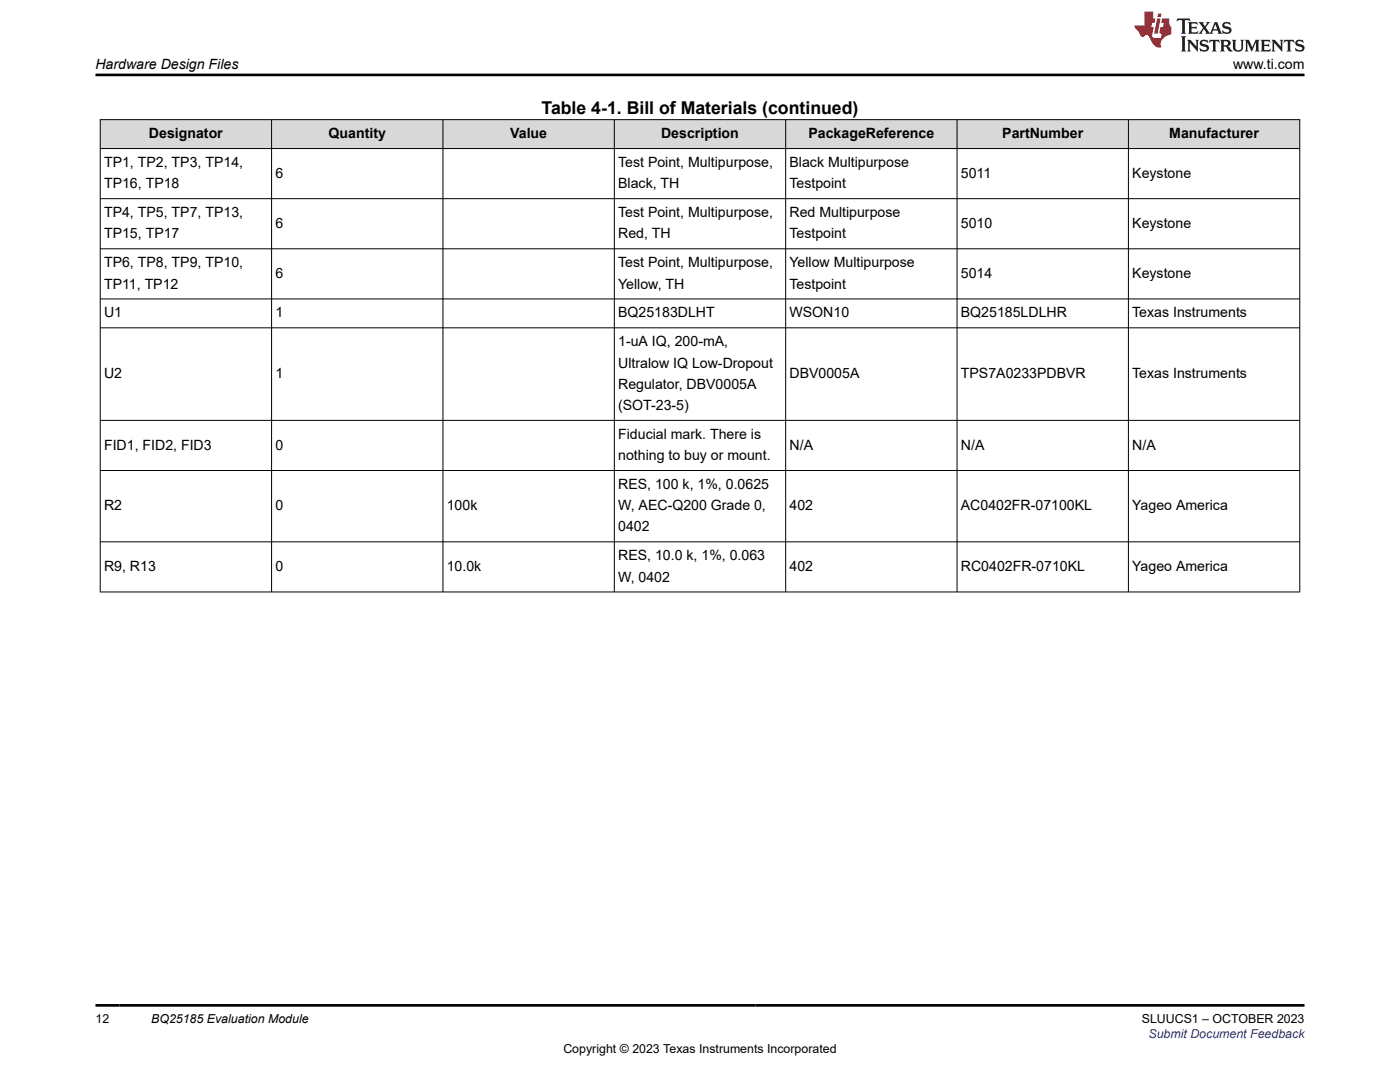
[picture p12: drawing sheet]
<svg xmlns="http://www.w3.org/2000/svg" width="279mm" height="216mm" viewBox="0 0 279 216" stroke-linecap="round" stroke-linejoin="round" font-family="sans-serif">
<defs><g id="words">
<text font-size="3.5" x="108.1" y="22.7">Table 4-1. Bill of Materials (continued)</text>
<g font-size="2.8">
<text x="19" y="13.8">Hardware Design Files</text>
<text x="246.1" y="13.8">www.ti.com</text>
<text x="29.7" y="27.6">Designator</text>
<text x="65.6" y="27.6">Quantity</text>
<text x="101.8" y="27.6">Value</text>
<text x="131.9" y="27.6">Description</text>
<text x="161.3" y="27.6">PackageReference</text>
<text x="200" y="27.6">PartNumber</text>
<text x="233.4" y="27.6">Manufacturer</text>
<text x="20.8" y="33.3">TP1, TP2, TP3, TP14,</text>
<text x="55" y="35.5">6</text>
<text x="123.4" y="33.3">Test Point, Multipurpose,</text>
<text x="157.6" y="33.3">Black Multipurpose</text>
<text x="191.8" y="35.5">5011</text>
<text x="226" y="35.5">Keystone</text>
<text x="20.8" y="37.6">TP16, TP18</text>
<text x="123.4" y="37.6">Black, TH</text>
<text x="157.6" y="37.6">Testpoint</text>
<text x="20.8" y="43.3">TP4, TP5, TP7, TP13,</text>
<text x="20.8" y="47.6">TP15, TP17</text>
<text x="55" y="45.5">6</text>
<text x="123.4" y="43.3">Test Point, Multipurpose,</text>
<text x="123.4" y="47.6">Red, TH</text>
<text x="157.6" y="43.3">Red Multipurpose</text>
<text x="157.6" y="47.6">Testpoint</text>
<text x="191.8" y="45.5">5010</text>
<text x="226" y="45.5">Keystone</text>
<text x="20.8" y="53.3">TP6, TP8, TP9, TP10,</text>
<text x="123.4" y="53.3">Test Point, Multipurpose,</text>
<text x="157.6" y="53.3">Yellow Multipurpose</text>
<text x="20.8" y="57.6">TP11, TP12</text>
<text x="55" y="55.5">6</text>
<text x="123.4" y="57.6">Yellow, TH</text>
<text x="157.6" y="57.6">Testpoint</text>
<text x="191.8" y="55.5">5014</text>
<text x="226" y="55.5">Keystone</text>
<text x="20.8" y="63.3">U1</text>
<text x="55" y="63.3">1</text>
<text x="123.4" y="63.3">BQ25183DLHT</text>
<text x="157.6" y="63.3">WSON10</text>
<text x="191.8" y="63.3">BQ25185LDLHR</text>
<text x="226" y="63.3">Texas Instruments</text>
<text x="123.4" y="69.1">1-uA IQ, 200-mA,</text>
<text x="20.8" y="75.5">U2</text>
<text x="55" y="75.5">1</text>
<text x="123.4" y="73.3">Ultralow IQ Low-Dropout</text>
<text x="123.4" y="77.6">Regulator, DBV0005A</text>
<text x="157.6" y="75.5">DBV0005A</text>
<text x="191.8" y="75.5">TPS7A0233PDBVR</text>
<text x="226" y="75.5">Texas Instruments</text>
<text x="123.4" y="81.8">(SOT-23-5)</text>
<text x="20.8" y="89.7">FID1, FID2, FID3</text>
<text x="55" y="89.7">0</text>
<text x="123.4" y="87.6">Fiducial mark. There is</text>
<text x="157.6" y="89.7">N/A</text>
<text x="191.8" y="89.7">N/A</text>
<text x="226" y="89.7">N/A</text>
<text x="123.4" y="91.8">nothing to buy or mount.</text>
<text x="20.8" y="101.8">R2</text>
<text x="55" y="101.8">0</text>
<text x="89.2" y="101.8">100k</text>
<text x="123.4" y="97.6">RES, 100 k, 1%, 0.0625</text>
<text x="123.4" y="101.8">W, AEC-Q200 Grade 0,</text>
<text x="157.6" y="101.8">402</text>
<text x="191.8" y="101.8">AC0402FR-07100KL</text>
<text x="226" y="101.8">Yageo America</text>
<text x="123.4" y="106">0402</text>
<text x="20.8" y="113.9">R9, R13</text>
<text x="55" y="113.9">0</text>
<text x="89.2" y="113.9">10.0k</text>
<text x="123.4" y="111.8">RES, 10.0 k, 1%, 0.063</text>
<text x="157.6" y="113.9">402</text>
<text x="191.8" y="113.9">RC0402FR-0710KL</text>
<text x="226" y="113.9">Yageo America</text>
<text x="123.4" y="116">W, 0402</text>
</g>
<g font-size="2.5">
<text x="19" y="204.1">12</text>
<text x="30.2" y="204.1">BQ25185 Evaluation Module</text>
<text x="227.9" y="204.1">SLUUCS1 – OCTOBER 2023</text>
<text x="112.4" y="210">Copyright © 2023 Texas Instruments Incorporated</text>
</g>
<text font-size="2.5" fill="#00f" x="229.2" y="207.1">Submit Document Feedback</text>
</g></defs>
<g fill="#d8d8d8">
<path d="M20 23.9h239.4v5.7h-239.4z" fill-rule="evenodd"/>
<path d="M20.1 23.9h34v5.7h-34z" fill-rule="evenodd"/>
<path d="M54.3 23.9h34v5.7h-34z" fill-rule="evenodd"/>
<path d="M88.5 23.9h34v5.7h-34z" fill-rule="evenodd"/>
<path d="M122.7 23.9h34v5.7h-34z" fill-rule="evenodd"/>
<path d="M156.9 23.9h34v5.7h-34z" fill-rule="evenodd"/>
<path d="M191.1 23.9h34v5.7h-34z" fill-rule="evenodd"/>
<path d="M225.3 23.9h34v5.7h-34z" fill-rule="evenodd"/>
</g>
<g fill="none" stroke="#000" stroke-width=".2">
<path d="M19.9 23.9h239.6M19.9 29.6h239.6M19.9 39.6h239.6M20 23.8v94.4M54.2 23.8v94.4M88.4 23.8v94.4M122.6 23.8v94.4M156.8 23.8v94.4M191 23.8v94.4M225.2 23.8v94.4M259.4 23.8v94.4M19.9 49.6h239.6"/>
<path d="M19.9 59.6h239.6M19.9 65.4h239.6M19.9 83.9h239.6M19.9 93.9h239.6M19.9 108.1h239.6M19.9 118.1h239.6"/>
</g>
<path d="M235 3.7l-.2 .6 .5-.3h.6v.2v2.2l-.2 .3h1l-.2-.3v-2.2v-.2h.5l.5 .3-.1-.6zM237.1 4.4l.2 .4v1.6l-.2 .3h1.9l.1-.6a1.08 1.08 0 0 1-1.3 .2v-.6h.6l.4 .1v-.6l-.4 .2h-.6v-.6l.2-.1a1 1 0 0 1 1 .3l-.1-.6zM239.2 4.4l.9 1.2-1 1.1h.9l-.2-.2 .5-.7 .4 .7-.2 .2h1.6l-.2-.2 .2-.4h.9l.1 .4-.1 .2h.9l-.2-.3-.8-2h-.5l-.9 2.2-.9-1.1 .9-1.1h-.8l.2 .2-.4 .7-.4-.7 .2-.2zM242.5 4.8l.4 1h-.7zM244.2 4.6a.65 .65 0 0 0-.2 .7 .65 .65 0 0 0 .6 .4l.6 .2 .1 .2a.79 .79 0 0 1-.7 .4 .79 .79 0 0 1-.7-.5l.1 .7 .2-.1a.93 .93 0 0 0 1.1 .1 .93 .93 0 0 0 .4-.9 1.46 1.46 0 0 0-1.2-.6l-.1-.4a1.09 1.09 0 0 1 1.2 .2l-.2-.6-.1 .1-.5-.1zM235.7 7.2l.2 .4v2.3l-.2 .4h1l-.2-.4v-2.3l.2-.4zM236.9 7.9l.2 .4v1.6l-.2 .4h.8l-.3-.4 .1-1.4 1.6 1.8v-2l.2-.4h-.7l.1 .3 .1 1.1-1.2-1.4zM239.7 8.1a.65 .65 0 0 0-.2 .7 .65 .65 0 0 0 .6 .4l.6 .2 .1 .3a.79 .79 0 0 1-.7 .3 .79 .79 0 0 1-.7-.5l.1 .8 .2-.1a.93 .93 0 0 0 1.1 0 .93 .93 0 0 0 .4-.9 1.46 1.46 0 0 0-1.2-.6l-.1-.4a1.09 1.09 0 0 1 1.2 .2l-.1-.6-.2 .1-.5-.1zM241.4 7.9l-.1 .7a.63 .63 0 0 1 .8-.4v1.7l-.3 .4h1l-.2-.4v-1.7a.66 .66 0 0 1 .8 .4l-.1-.7zM243.5 7.9l.2 .4v1.6l-.2 .4h1l-.2-.2-.1-.8 .5 .1 .1 .1a.79 .79 0 0 0 1.2 .7l-1-1a.61 .61 0 0 0 .6-.6 .61 .61 0 0 0-.5-.6zM244.3 8.3l.1-.1a.47 .47 0 0 1 .5 .1 .47 .47 0 0 1 .1 .5l-.1 .2h-.7zM245.8 7.9l.2 .3a2.27 2.27 0 0 0 .4 1.9 1.04 1.04 0 0 0 1.7-.6v-1.3l.2-.3h-.8l.2 .4v1.2a.6 .6 0 0 1-.6 .5 .6 .6 0 0 1-.6-.5v-1.2l.3-.4zM248.4 7.9l.2 .4v1.6l-.2 .4h.8l-.3-.4v-1.5l.9 1.9 .9-1.9v1.5l-.3 .4h1l-.2-.4v-1.6l.2-.4h-.8l-.7 1.6-.6-1.6zM251.6 7.9l.2 .4v1.6l-.2 .4h1.9l.1-.6a1.09 1.09 0 0 1-1.3 .1v-.6h.6l.4 .2v-.7l-.4 .2h-.6v-.5l.2-.2a1.01 1.01 0 0 1 1 .3l-.1-.6zM253.7 7.9l.3 .4v1.6l-.3 .4h.8l-.2-.4v-1.4l1.6 1.8v-2l.2-.4h-.7l.2 .3v1.1l-1.2-1.4zM256.3 7.9l-.1 .7a.63 .63 0 0 1 .8-.4v1.7l-.3 .4h1l-.2-.4v-1.7a.66 .66 0 0 1 .8 .4l-.1-.7zM258.7 8.1a.65 .65 0 0 0-.2 .7 .65 .65 0 0 0 .6 .4l.6 .2 .2 .3a.79 .79 0 0 1-.7 .3 .79 .79 0 0 1-.7-.5l.1 .8 .2-.1a.93 .93 0 0 0 1 0 .93 .93 0 0 0 .5-.9 1.46 1.46 0 0 0-1.3-.6v-.4a1.09 1.09 0 0 1 1.2 .2l-.2-.6-.2 .1-.5-.1z" fill="#231f20"/>
<path d="M228.4 2.3v2.8h-2l.1 .4 .8 .9a.95 .95 0 0 0 1 .9 .59 .59 0 0 1 .5-.3 .59 .59 0 0 1 .5 .3l.4 .8a1.59 1.59 0 0 0 2.1 1.3 1.61 1.61 0 0 1 1-2.2l1-.4-.1-1.4a1.59 1.59 0 0 1-.3-1.7h-1.5l-.2 .9h.6l-.2 .8h-.5l-.2 1v.3h.4l-.1 .9h-.7a.73 .73 0 0 1-1-.6l.3-1.6h-.5l.1-.8h.5l.2-.9h-.5v-1.4zM230.9 3.7l-.6 3h.7l.6-3zM231.1 2.7l-.1 .7h.7l.1-.7z" fill="#ed1c24"/>
<path d="M19 15h241.3M19 200.6h241.3" fill="none" stroke="#000" stroke-width=".53"/>
<use href="#words"/>
</svg>
